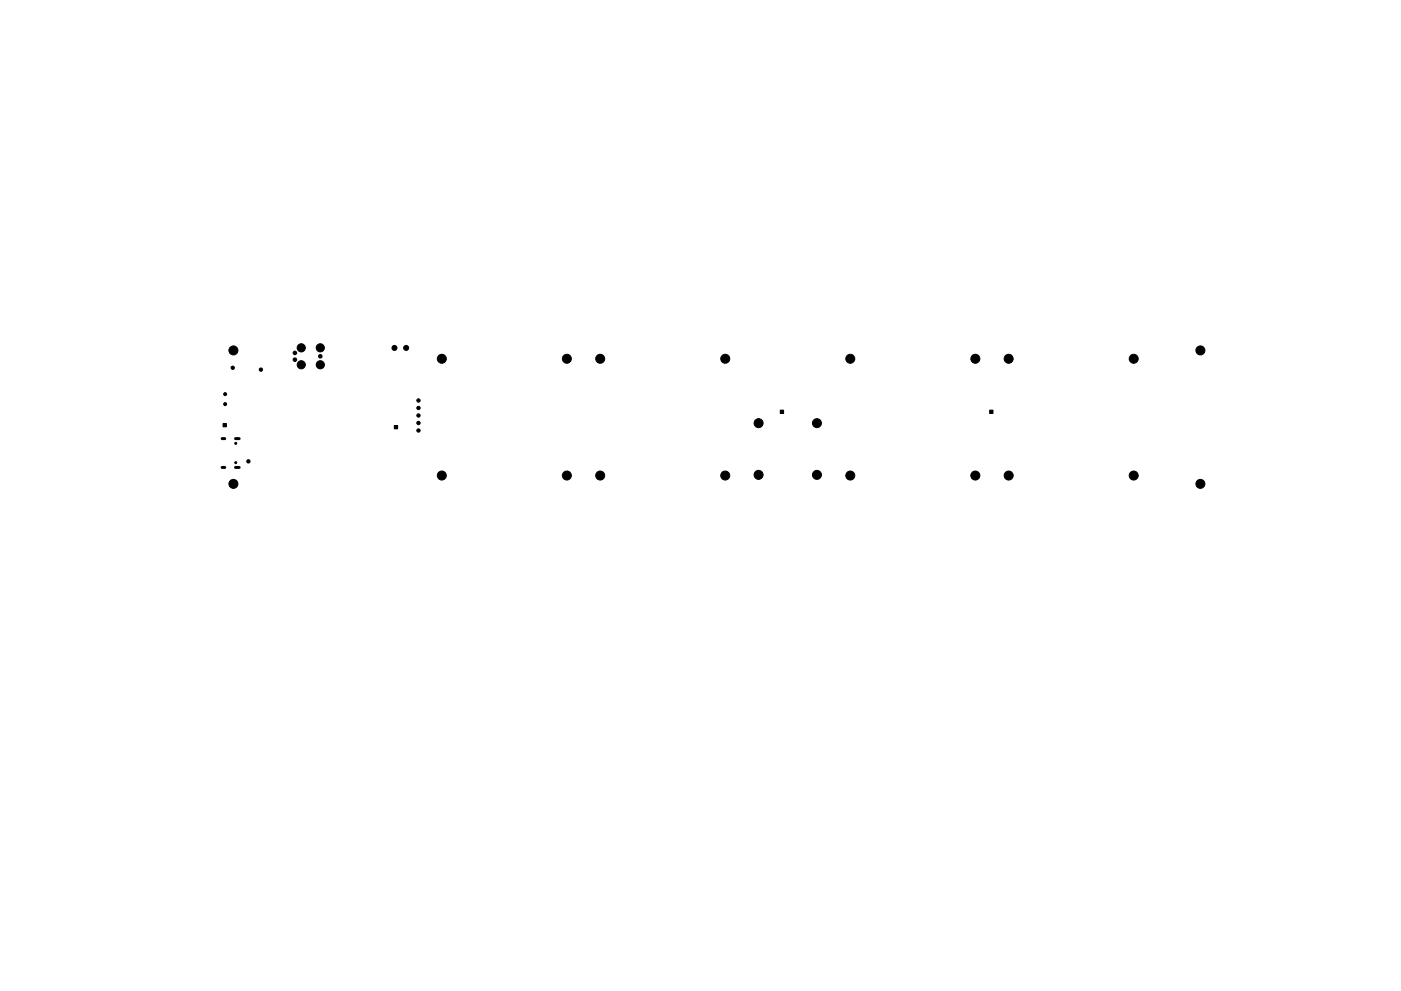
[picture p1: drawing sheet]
<svg xmlns="http://www.w3.org/2000/svg" width="420mm" height="297mm" viewBox="0 0 420 297" stroke-linecap="round" stroke-linejoin="round" font-family="sans-serif">
<g fill="#000" stroke="#000" stroke-width=".3">
<path d="M66.9 126.9h1v1h-1zM118.2 127.5h1v1h-1zM234 122.9h1v1h-1zM296.8 122.9h1v1h-1z"/>
<circle cx="67.5" cy="118.1" r=".45"/>
<circle cx="69.8" cy="110.2" r=".5"/>
<circle cx="70" cy="105" r="1.35"/>
<circle cx="78.2" cy="110.8" r=".5"/>
<circle cx="88.4" cy="107.8" r=".53"/>
<circle cx="88.4" cy="105.8" r=".53"/>
<circle cx="90.3" cy="104.3" r="1.23"/>
<circle cx="90.3" cy="109.3" r="1.23"/>
<circle cx="96.1" cy="104.3" r="1.23"/>
<circle cx="96.1" cy="109.3" r="1.23"/>
<circle cx="96.1" cy="106.8" r=".53"/>
<circle cx="118.3" cy="104.3" r=".75"/>
<circle cx="121.8" cy="104.3" r=".75"/>
<circle cx="132.5" cy="107.5" r="1.35"/>
<circle cx="170" cy="107.5" r="1.35"/>
<circle cx="180" cy="107.5" r="1.35"/>
<circle cx="217.5" cy="107.5" r="1.35"/>
<circle cx="255" cy="107.5" r="1.35"/>
<circle cx="292.5" cy="107.5" r="1.35"/>
<circle cx="302.5" cy="107.5" r="1.35"/>
<circle cx="340" cy="107.5" r="1.35"/>
<circle cx="360" cy="105" r="1.35"/>
<circle cx="67.5" cy="121.1" r=".45"/>
<circle cx="70.7" cy="138.7" r=".3"/>
<circle cx="70.7" cy="132.9" r=".3"/>
<circle cx="74.5" cy="138.3" r=".5"/>
<circle cx="125.5" cy="129" r=".5"/>
<circle cx="125.5" cy="122.3" r=".5"/>
<circle cx="125.5" cy="126.8" r=".5"/>
<circle cx="125.5" cy="120" r=".5"/>
<circle cx="125.5" cy="124.5" r=".5"/>
<circle cx="227.5" cy="126.8" r="1.35"/>
<circle cx="245" cy="126.8" r="1.35"/>
<circle cx="70" cy="145" r="1.35"/>
<circle cx="132.5" cy="142.5" r="1.35"/>
<circle cx="170" cy="142.5" r="1.35"/>
<circle cx="180" cy="142.5" r="1.35"/>
<circle cx="217.5" cy="142.5" r="1.35"/>
<circle cx="227.5" cy="142.3" r="1.35"/>
<circle cx="245" cy="142.3" r="1.35"/>
<circle cx="255" cy="142.5" r="1.35"/>
<circle cx="292.5" cy="142.5" r="1.35"/>
<circle cx="302.5" cy="142.5" r="1.35"/>
<circle cx="340" cy="142.5" r="1.35"/>
<circle cx="360" cy="145" r="1.35"/>
</g>
<path d="M66.6 131.5h.8M70.6 131.5h1.1M66.6 140.1h.8M70.6 140.1h1.1" fill="none" stroke="#000" stroke-width=".9"/>
</svg>
